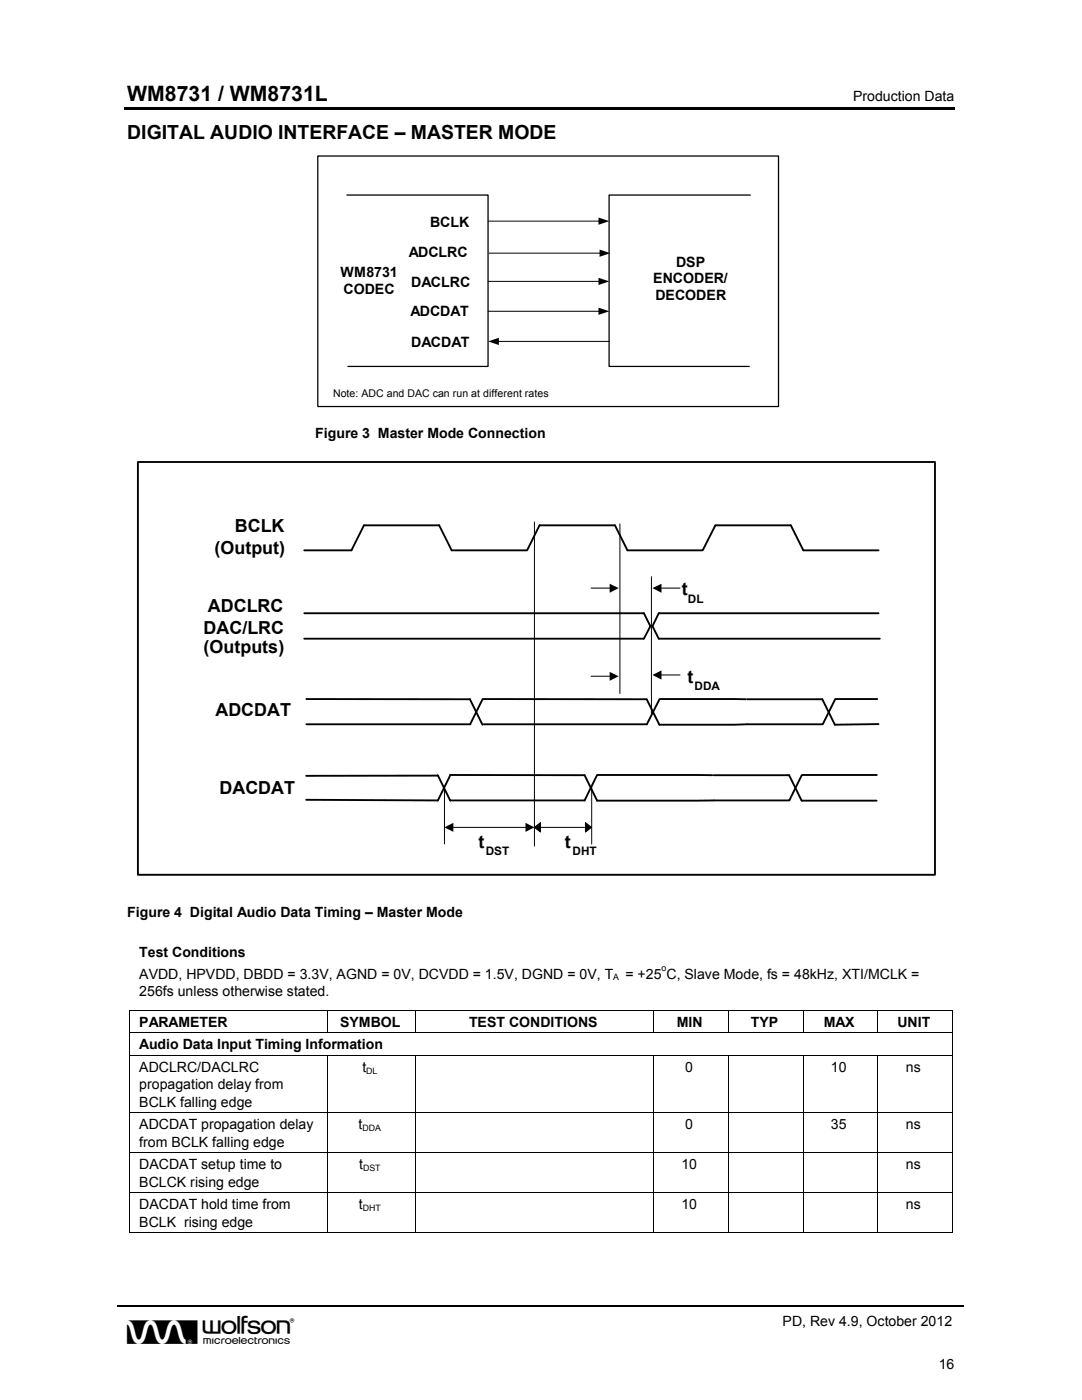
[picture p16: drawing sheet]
<svg xmlns="http://www.w3.org/2000/svg" width="216mm" height="279mm" viewBox="0 0 216 279" stroke-linecap="round" stroke-linejoin="round" font-family="sans-serif">
<defs><g id="words">
<text font-size="7" x="25.4" y="268.2">w</text>
<text font-size="4.2" x="25.4" y="20.1">WM8731 / WM8731L</text>
<text font-size="3.9" x="25.4" y="27.7">DIGITAL AUDIO INTERFACE – MASTER MODE</text>
<g font-size="3.6">
<text x="46.9" y="106.3">BCLK</text>
<text x="42.8" y="110.5">(Output)</text>
<text x="136.1" y="118.7">t</text>
<text x="41.5" y="122.1">ADCLRC</text>
<text x="40.6" y="126.4">DAC/LRC</text>
<text x="40.6" y="130.3">(Outputs)</text>
<text x="137.2" y="136.2">t</text>
<text x="43" y="143">ADCDAT</text>
<text x="43.8" y="158.4">DACDAT</text>
<text x="95.5" y="169.2">t</text>
<text x="112.7" y="169.2">t</text>
</g>
<g font-size="2.8">
<text x="170.2" y="20.1">Production Data</text>
<text x="85.8" y="45.3">BCLK</text>
<text x="81.6" y="51.3">ADCLRC</text>
<text x="134.9" y="53.2">DSP</text>
<text x="67.9" y="55.2">WM8731</text>
<text x="68.5" y="58.6">CODEC</text>
<text x="82.1" y="57.3">DACLRC</text>
<text x="130.3" y="56.6">ENCODER/</text>
<text x="130.8" y="60">DECODER</text>
<text x="81.9" y="63.1">ADCDAT</text>
<text x="82.1" y="69.2">DACDAT</text>
<text x="62.9" y="87.4">Figure 3 Master Mode Connection</text>
<text x="25.4" y="183">Figure 4 Digital Audio Data Timing – Master Mode</text>
<text x="27.8" y="191">Test Conditions</text>
<text x="27.8" y="195.3">AVDD, HPVDD, DBDD = 3.3V, AGND = 0V, DCVDD = 1.5V, DGND = 0V, T</text>
<text x="124.8" y="195.3">= +25 C, Slave Mode, fs = 48kHz, XTI/MCLK =</text>
<text x="27.8" y="198.8">256fs unless otherwise stated.</text>
<text x="27.8" y="209.4">Audio Data Input Timing Information</text>
<text x="27.8" y="205">PARAMETER</text>
<text x="67.9" y="205">SYMBOL</text>
<text x="93.6" y="205">TEST CONDITIONS</text>
<text x="135.1" y="205">MIN</text>
<text x="149.8" y="205">TYP</text>
<text x="164.4" y="205">MAX</text>
<text x="179.1" y="205">UNIT</text>
<text x="27.8" y="213.8">ADCLRC/DACLRC</text>
<text x="72.3" y="213.9">t</text>
<text x="136.7" y="213.9">0</text>
<text x="165.8" y="213.9">10</text>
<text x="180.8" y="213.9">ns</text>
<text x="27.8" y="217.4">propagation delay from</text>
<text x="27.8" y="220.9">BCLK falling edge</text>
<text x="27.8" y="225.3">ADCDAT propagation delay</text>
<text x="71.6" y="225.4">t</text>
<text x="136.7" y="225.4">0</text>
<text x="165.8" y="225.4">35</text>
<text x="180.8" y="225.4">ns</text>
<text x="27.8" y="228.9">from BCLK falling edge</text>
<text x="27.8" y="233.3">DACDAT setup time to</text>
<text x="71.6" y="233.4">t</text>
<text x="136" y="233.4">10</text>
<text x="180.8" y="233.4">ns</text>
<text x="27.8" y="236.8">BCLCK rising edge</text>
<text x="27.8" y="241.3">DACDAT hold time from</text>
<text x="27.8" y="244.8">BCLK rising edge</text>
<text x="71.6" y="241.3">t</text>
<text x="136" y="241.3">10</text>
<text x="180.8" y="241.3">ns</text>
<text x="156.2" y="264.7">PD, Rev 4.9, October 2012</text>
<text x="187.3" y="273.2">16</text>
</g>
<g font-size="2.3">
<text x="137.2" y="120.4">DL</text>
<text x="138.6" y="137.6">DDA</text>
<text x="96.9" y="170.7">DST</text>
<text x="114.2" y="170.7">DHT</text>
</g>
<text font-size="2.1" x="66.5" y="79.1">Note: ADC and DAC can run at different rates</text>
<g font-size="1.8">
<text x="122.4" y="195.6">A</text>
<text x="132" y="193.9">o</text>
<text x="73.1" y="214.3">DL</text>
<text x="72.3" y="225.8">DDA</text>
<text x="72.4" y="233.7">DST</text>
<text x="72.4" y="241.7">DHT</text>
</g>
</g></defs>
<path d="M24.9 21.3h165.6v.5h-165.6z" fill="#000"/>
<path d="M23.5 260.6h168.9" fill="none" stroke="#000" stroke-width=".34"/>
<path d="M186.8 39.1h3v8h-3z" fill="#fff"/>
<path d="M63.4 31.1h91.9v50h-91.9z" fill="none" stroke="#000" stroke-width=".25"/>
<path d="M84 52.8h3v8h-3z" fill="#fff"/>
<path d="M69.2 38.9h28.2v34.2h-28M149.7 38.9h-28.2v34.2h28" fill="none" stroke="#000" stroke-width=".25"/>
<path d="M97.4 44.1h22.2M97.4 56.2h22.2M97.6 50.5h22.2M97.4 62.1h22.2M99.4 68.1h22.2" fill="none" stroke="#000" stroke-width=".2"/>
<path d="M119.4 43.4l2.2 .7-2.2 .8zM119.4 55.4l2.2 .8-2.2 .7zM119.6 49.8l2.2 .7-2.2 .7zM97.4 68.1l2.1-.7v1.5zM119.4 61.4l2.2 .7-2.2 .7z" fill="#000"/>
<path d="M27.5 92.2h159.1v82.4h-159.1zM60.7 109.8h9.4l2.5-5h15l2.5 5h15.1l2.5-5h15l2.5 5h15l2.5-5h15.1l2.5 5h15" fill="none" stroke="#000" stroke-width=".37"/>
<g fill="#fff">
<path d="M53.3 119.5h3.7v10h-3.7z"/>
<path d="M182.2 102.3h3.8v10h-3.8z"/>
</g>
<g fill="none" stroke="#000" stroke-width=".37">
<path d="M60.7 127.5h67.7M60.7 122.4h67.8l1.3 2.6-1.3 2.5M61.1 139.5l32.7 .1 2.5 5M96.3 139.5l-2.4 5h-32.8M96.5 139.5l32.5 .1 2.6 5 17.5-.1M148.8 139.6l-17.2-.1-2.5 5M149.1 139.6h15l2.5 5 8.7-.1M175 139.5h-8.3l-2.5 5h-15.1M175.3 122.4h-43.9l-1.2 2.6 1.2 2.5h44.2M87.4 154.8h-26.3M87.4 154.7l2.5 5.1M89.8 154.7h26.8l2.5 5.1 23.3-.1"/>
<path d="M89.8 154.9l-2.4 4.8-26.3-.1M96.5 144.5h32.6M142.1 154.7h-23l-2.5 5h-26.7M142.4 154.7h15.1l2.5 5.1h14.9M175 154.7h-15l-2.5 5h-15"/>
</g>
<g fill="none" stroke="#000" stroke-width=".2">
<path d="M106.6 104.2v64.7M117.9 117.4h4M123.7 104.5v33.9M130 115.1v27.4M131.8 117.4h3.9M117.9 135h4M131.8 134.7h3.9M88.7 157.1v11.3M118.1 157.1v11.4M90.3 165.1h14.8M107.8 165.1h8.8M25.8 201.7h164.4"/>
<path d="M25.8 206.1h164.4M25.8 210.6h164.4M25.9 201.8v4.3M25.9 206.2v4.3M25.9 210.7v11.3M65.4 201.8v4.3M65.4 210.7v11.3M82.9 201.8v4.3M82.9 210.7v11.3M130.4 201.8v4.3M130.4 210.7v11.3M145.3 201.8v4.3"/>
<path d="M145.3 210.7v11.3M160.3 201.8v4.3M160.3 210.7v11.3M175.2 201.8v4.3M175.2 210.7v11.3M190.1 201.8v4.3M190.1 206.2v4.3M190.1 210.7v11.3M25.8 222.1h164.4M25.8 230h164.4M25.8 238h164.4M25.9 222.1v7.8"/>
<path d="M25.9 230.1v7.8M25.9 238.1v7.9M65.4 222.1v7.8M65.4 230.1v7.8M65.4 238.1v7.9M82.9 222.1v7.8M82.9 230.1v7.8M82.9 238.1v7.9M130.4 222.1v7.8M130.4 230.1v7.8M130.4 238.1v7.9M145.3 222.1v7.8"/>
<path d="M145.3 230.1v7.8M145.3 238.1v7.9M160.3 222.1v7.8M160.3 230.1v7.8M160.3 238.1v7.9M175.2 222.1v7.8M175.2 230.1v7.8M175.2 238.1v7.9M190.1 222.1v7.8M190.1 230.1v7.8M190.1 238.1v7.9M25.8 245.9h39.5"/>
<path d="M65.5 245.9h17.3M83 245.9h47.3M130.5 245.9h14.7M145.4 245.9h14.8M160.3 245.9h14.8M175.2 245.9h14.8"/>
</g>
<g fill="#000">
<path d="M121.6 116.5l1.8 .9-1.8 .9zM130.2 117.4l1.8-.9v1.8zM121.6 134.1l1.8 .9-1.8 .9zM130.2 134.7l1.8-.9v1.8z"/>
<path d="M88.7 165.1l1.8-.9v1.8zM104.9 164.2l1.7 .9-1.7 .9z" fill-rule="evenodd"/>
</g>
<path d="M116.8 164.2l1.2 .9-1.2 1zM106.6 165.1l1.2-.9v1.9z" fill-rule="evenodd" fill="#000" stroke="#000" stroke-width=".2"/>
<path d="M25.8 201.6h.2v.2h-.2zM190 201.6h.2v.2h-.2zM190 245.9h.2v.1h-.2z" fill="#000"/>
<use href="#words"/>
</svg>
